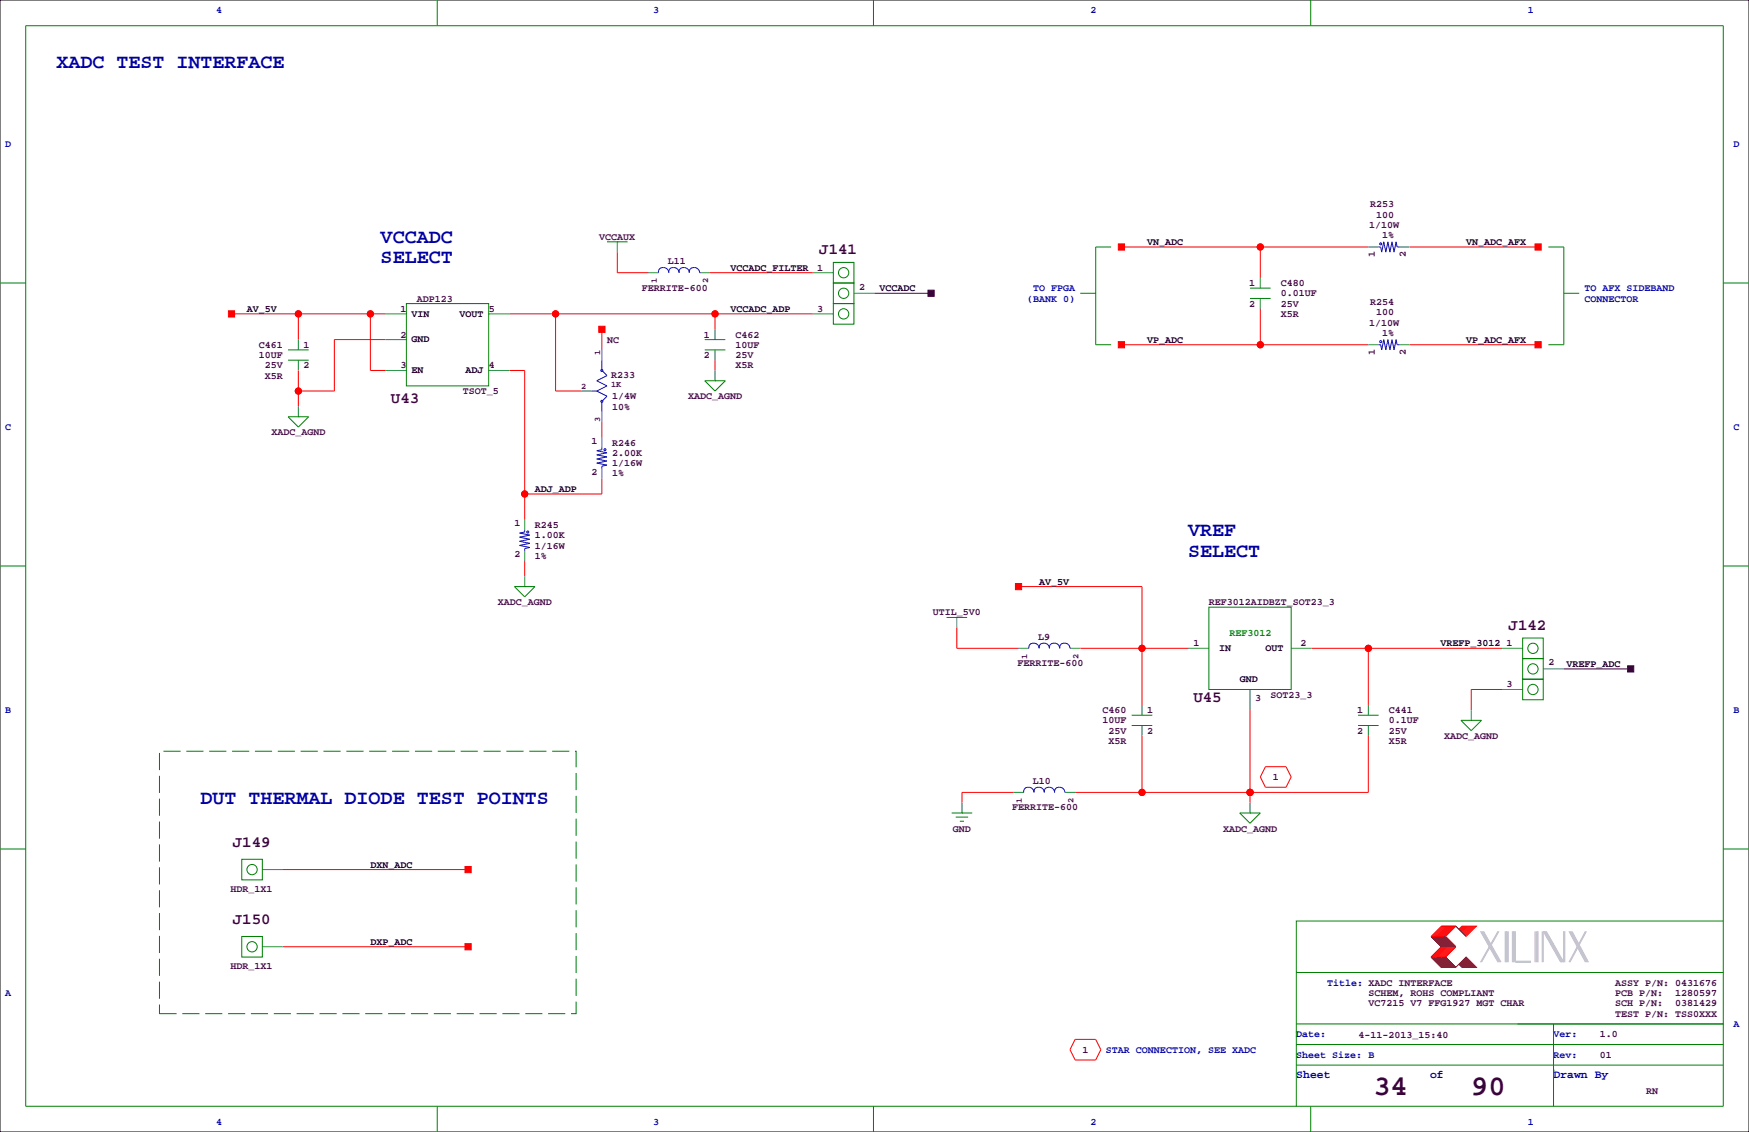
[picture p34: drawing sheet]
<svg xmlns="http://www.w3.org/2000/svg" width="432mm" height="279mm" viewBox="0 0 432 279" stroke-linecap="round" stroke-linejoin="round" font-family="sans-serif">
<defs><g id="words">
<g font-size="7.1" fill="#400040">
<text x="339.1" y="270.3">34</text>
<text x="363.2" y="270.3">90</text>
</g>
<g font-size="4.9" fill="#0000a0">
<text x="14" y="16.8">XADC TEST INTERFACE</text>
<text x="94" y="60">VCCADC</text>
<text x="94" y="65">SELECT</text>
<text x="293.4" y="137.4">SELECT</text>
<text x="293.4" y="132.3">VREF</text>
<text x="49.5" y="198.4">DUT THERMAL DIODE TEST POINTS</text>
</g>
<g font-size="3.9" fill="#400040">
<text x="202.3" y="62.7">J141</text>
<text x="96.5" y="99.5">U43</text>
<text x="372.4" y="155.4">J142</text>
<text x="294.6" y="173.2">U45</text>
<text x="57.5" y="209">J149</text>
<text x="57.5" y="228.1">J150</text>
</g>
<g font-size="2.8" fill="#0000a0">
<text x="320" y="266.1">Sheet</text>
<text x="353.1" y="266.1">of</text>
<text x="383.5" y="266.1">Drawn By</text>
</g>
<g font-size="2.5" fill="#0000a0">
<text x="53.3" y="3.3">4</text>
<text x="161.3" y="3.3">3</text>
<text x="269.2" y="3.3">2</text>
<text x="377.2" y="3.3">1</text>
<text x="1.3" y="36.3">D</text>
<text x="428" y="36.3">D</text>
<text x="255.1" y="71.9">TO FPGA</text>
<text x="391.2" y="71.9">TO AFX SIDEBAND</text>
<text x="253.6" y="74.4">(BANK 0)</text>
<text x="391.2" y="74.4">CONNECTOR</text>
<text x="1.3" y="106.2">C</text>
<text x="428" y="106.2">C</text>
<text x="1.3" y="176">B</text>
<text x="428" y="176">B</text>
<text x="1.3" y="245.9">A</text>
<text x="327.7" y="243.3">Title: XADC INTERFACE</text>
<text x="320" y="256">Date:</text>
<text x="383.5" y="256">Ver:</text>
<text x="428" y="253.5">A</text>
<text x="273.1" y="259.8">STAR CONNECTION, SEE XADC</text>
<text x="320" y="261.1">Sheet Size: B</text>
<text x="383.5" y="261.1">Rev:</text>
<text x="53.3" y="277.6">4</text>
<text x="161.3" y="277.6">3</text>
<text x="269.2" y="277.6">2</text>
<text x="377.2" y="277.6">1</text>
</g>
<g font-size="2.5" fill="#400040">
<text x="338.2" y="51.1">R253</text>
<text x="339.7" y="53.7">100</text>
<text x="148" y="59.2">VCCAUX</text>
<text x="338" y="56.2">1/10W</text>
<text x="341.2" y="58.8">1%</text>
<text x="164.8" y="65.3">L11</text>
<text x="339.4" y="63.5" transform="rotate(-90 339.4 63.5)">1</text>
<text x="347.1" y="63.5" transform="rotate(-90 347.1 63.5)">2</text>
<text x="158.5" y="71.7">FERRITE-600</text>
<text x="201.7" y="66.8">1</text>
<text x="212.1" y="71.5">2</text>
<text x="308.4" y="70.6">1</text>
<text x="316.2" y="70.6">C480</text>
<text x="98.8" y="77">1</text>
<text x="102.9" y="74.4">ADP123</text>
<text x="120.6" y="77">5</text>
<text x="201.7" y="77">3</text>
<text x="308.4" y="75.7">2</text>
<text x="316.2" y="73.2">0.01UF</text>
<text x="316.2" y="75.7">25V</text>
<text x="338.2" y="75.3">R254</text>
<text x="339.7" y="77.8">100</text>
<text x="98.8" y="83.3">2</text>
<text x="173.8" y="83.3">1</text>
<text x="181.6" y="83.3">C462</text>
<text x="316.2" y="78.2">X5R</text>
<text x="338" y="80.4">1/10W</text>
<text x="341.2" y="82.9">1%</text>
<text x="63.9" y="85.9">C461</text>
<text x="63.9" y="88.4">10UF</text>
<text x="74.9" y="85.9">1</text>
<text x="149.9" y="84.6">NC</text>
<text x="173.8" y="88.4">2</text>
<text x="181.6" y="85.9">10UF</text>
<text x="181.6" y="88.4">25V</text>
<text x="339.4" y="87.6" transform="rotate(-90 339.4 87.6)">1</text>
<text x="347.1" y="87.6" transform="rotate(-90 347.1 87.6)">2</text>
<text x="65.4" y="90.9">25V</text>
<text x="65.4" y="93.5">X5R</text>
<text x="74.9" y="90.9">2</text>
<text x="98.8" y="90.9">3</text>
<text x="120.6" y="90.9">4</text>
<text x="150.9" y="93.2">R233</text>
<text x="181.6" y="90.9">X5R</text>
<text x="114.3" y="97.3">TSOT_5</text>
<text x="151.1" y="98.6">1/4W</text>
<text x="151.1" y="101.1">10%</text>
<text x="169.9" y="98.6">XADC_AGND</text>
<text x="67" y="107.4">XADC_AGND</text>
<text x="146" y="109.6">1</text>
<text x="151.1" y="110">R246</text>
<text x="151.1" y="112.5">2.00K</text>
<text x="146" y="117.2">2</text>
<text x="151.1" y="115.1">1/16W</text>
<text x="151.1" y="117.6">1%</text>
<text x="127" y="129.9">1</text>
<text x="132.1" y="130.3">R245</text>
<text x="127" y="137.5">2</text>
<text x="132.1" y="132.8">1.00K</text>
<text x="132.1" y="135.4">1/16W</text>
<text x="132.1" y="137.9">1%</text>
<text x="122.9" y="149.4">XADC_AGND</text>
<text x="298.5" y="149.4">REF3012AIDBZT_SOT23_3</text>
<text x="230.3" y="151.9">UTIL_5V0</text>
<text x="256.3" y="158">L9</text>
<text x="294.6" y="159.5">1</text>
<text x="321.1" y="159.5">2</text>
<text x="371.9" y="159.5">1</text>
<text x="251.2" y="164.4">FERRITE-600</text>
<text x="382.3" y="164.2">2</text>
<text x="309.9" y="173.1">3</text>
<text x="313.7" y="172.2">SOT23_3</text>
<text x="371.9" y="169.7">3</text>
<text x="272.2" y="176">C460</text>
<text x="272.2" y="178.6">10UF</text>
<text x="283.2" y="176">1</text>
<text x="335.1" y="176">1</text>
<text x="342.9" y="176">C441</text>
<text x="342.9" y="178.6">0.1UF</text>
<text x="273.7" y="181.1">25V</text>
<text x="273.7" y="183.6">X5R</text>
<text x="283.2" y="181.1">2</text>
<text x="335.1" y="181.1">2</text>
<text x="342.9" y="181.1">25V</text>
<text x="342.9" y="183.6">X5R</text>
<text x="356.6" y="182.4">XADC_AGND</text>
<text x="255" y="193.6">L10</text>
<text x="314.2" y="192.5">1</text>
<text x="249.9" y="200">FERRITE-600</text>
<text x="235.3" y="205.2">GND</text>
<text x="301.9" y="205.2">XADC_AGND</text>
<text x="56.9" y="220.1">HDR_1X1</text>
<text x="56.9" y="239.1">HDR_1X1</text>
<text x="337.8" y="245.9">SCHEM, ROHS COMPLIANT</text>
<text x="398.8" y="243.3">ASSY P/N: 0431676</text>
<text x="398.8" y="245.9">PCB P/N:</text>
<text x="413.6" y="245.9">1280597</text>
<text x="337.8" y="248.4">VC7215 V7 FFG1927 MGT CHAR</text>
<text x="398.8" y="248.4">SCH P/N:</text>
<text x="398.8" y="251">TEST P/N: TSS0XXX</text>
<text x="413.6" y="248.4">0381429</text>
<text x="335.4" y="256.3">4-11-2013_15:40</text>
<text x="395" y="256">1.0</text>
<text x="267.2" y="259.8">1</text>
<text x="395" y="261.1">01</text>
<text x="406.4" y="270">RN</text>
</g>
<g font-size="2.5">
<text x="283.2" y="60.5">VN_ADC</text>
<text x="361.9" y="60.5">VN_ADC_AFX</text>
<text x="180.3" y="66.8">VCCADC_FILTER</text>
<text x="217.2" y="71.9">VCCADC</text>
<text x="61" y="77">AV_5V</text>
<text x="180.3" y="77">VCCADC_ADP</text>
<text x="101.6" y="78.2">VIN</text>
<text x="113.5" y="78.2">VOUT</text>
<text x="101.6" y="84.5">GND</text>
<text x="283.2" y="84.6">VP_ADC</text>
<text x="361.9" y="84.6">VP_ADC_AFX</text>
<text x="101.6" y="92.1">EN</text>
<text x="114.9" y="92.1">ADJ</text>
<text x="132.1" y="121.4">ADJ_ADP</text>
<text x="256.5" y="144.3">AV_5V</text>
<text x="301" y="160.8">IN</text>
<text x="312.4" y="160.8">OUT</text>
<text x="355.6" y="159.5">VREFP_3012</text>
<text x="386.7" y="164.6">VREFP_ADC</text>
<text x="306.1" y="168.4">GND</text>
<text x="91.4" y="214.1">DXN_ADC</text>
<text x="91.4" y="233.2">DXP_ADC</text>
</g>
<text font-size="2.5" fill="#008000" x="303.5" y="157">REF3012</text>
<g font-size="2.1" fill="#400040">
<text x="162.1" y="69.8" transform="rotate(-90 162.1 69.8)">1</text>
<text x="174.8" y="69.8" transform="rotate(-90 174.8 69.8)">2</text>
<text x="148.2" y="87.6" transform="rotate(-90 148.2 87.6)">1</text>
<text x="150.9" y="95.6">1K</text>
<text x="143.5" y="96.1">2</text>
<text x="148.2" y="104.1" transform="rotate(-90 148.2 104.1)">3</text>
<text x="253.6" y="162.6" transform="rotate(-90 253.6 162.6)">1</text>
<text x="266.3" y="162.6" transform="rotate(-90 266.3 162.6)">2</text>
<text x="252.3" y="198.1" transform="rotate(-90 252.3 198.1)">1</text>
<text x="265" y="198.1" transform="rotate(-90 265 198.1)">2</text>
</g>
</g></defs>
<path d="M0 0h431.8v279.4h-431.8z" fill="none" stroke="#000" stroke-width=".25"/>
<g fill="none" stroke="#f00" stroke-width=".25">
<path d="M57.1 77.5h38.1M73.7 77.5v6.3M91.4 77.5v13.9h3.8M125.7 77.5h75M137.2 77.5v19h6.3M152.4 62.2v5.1h7.6M175.3 67.3h25.4M176.5 77.5v3.8M276.9 61h60.9M311.1 61v7.6M311.1 76.2v8.9M348 61h31.7"/>
<path d="M73.7 91.4v8.9M95.2 83.8h-12.7v12.7h-8.8M125.7 91.4h3.8v36.9M148.6 81.3v5.1M176.5 88.9v2.5M276.9 85.1h60.9M348 85.1h31.7M148.6 104.1v3.8M148.6 118.1v3.8h-19.1M129.5 138.4v3.8M236.2 154.9v5.1h15.3M251.5 144.8h30.4v29.2"/>
<path d="M266.7 160h26.7M308.6 175.3v22.8M323.8 160h47M337.8 160v14M370.8 170.2h-7.6v5.1M250.2 195.6h-12.7v2.5M281.9 181.6v14M308.6 195.6h.1M312.4 189.2h5.1l1.3 2.6-1.3 2.5h-5.1l-1.3-2.5zM337.8 181.6v14h-72.4M69.8 214.6h45.8M69.8 233.7h45.8"/>
<path d="M355.9 233.7l-2.6 2.5h3.6l2.5-2.5M355.9 228.6h3.5l-2.5 2.5h-3.6zM356.1 233.7l-2.5 2.5M356.1 228.6l-2.5 2.5M356.4 233.7l-2.6 2.5M356.4 228.6l-2.6 2.5M356.6 233.7l-2.5 2.5M356.6 228.6l-2.5 2.5M356.9 233.7l-2.6 2.5M356.9 228.6l-2.6 2.5M357.1 233.7l-2.5 2.5M357.1 228.6l-2.5 2.5"/>
<path d="M357.4 233.7l-2.6 2.5M357.4 228.6l-2.6 2.5M357.6 233.7l-2.5 2.5M357.6 228.6l-2.5 2.5M357.9 233.7l-2.6 2.5M357.9 228.6l-2.6 2.5M358.1 233.7l-2.5 2.5M358.1 228.6l-2.5 2.5M358.4 233.7l-2.5 2.5M358.4 228.6l-2.5 2.5M358.6 233.7l-2.5 2.5M358.6 228.6l-2.5 2.5"/>
<path d="M358.9 233.7l-2.5 2.5M358.9 228.6l-2.5 2.5M359.2 233.7l-2.6 2.5M359.2 228.6l-2.6 2.5M360.2 229.4l.7-.8h3.6l-2.6 2.5M361.2 228.6l-.8 .8M361.4 228.6l-1 1M361.7 228.6l-1 1M361.9 228.6l-1.2 1.3M362.2 228.6l-1.3 1.3M362.5 228.6l-1.6 1.5M362.7 228.6l-1.5 1.5"/>
<path d="M363 228.6l-1.8 1.8M363.2 228.6l-1.8 1.8M363.5 228.6l-2.1 2M363.7 228.6l-2 2M364 228.6l-2.3 2.3M364.2 228.6l-2.3 2.3M265.4 256.5h5.1l1.3 2.6-1.3 2.5h-5.1l-1.2-2.5z"/>
<circle cx="73.7" cy="77.5" r=".76"/>
<circle cx="91.4" cy="77.5" r=".76"/>
<circle cx="137.2" cy="77.5" r=".76"/>
<circle cx="176.5" cy="77.5" r=".76"/>
<circle cx="311.2" cy="61" r=".76"/>
<circle cx="73.7" cy="96.5" r=".76"/>
<circle cx="311.2" cy="85.1" r=".76"/>
<circle cx="129.5" cy="121.9" r=".76"/>
<circle cx="281.9" cy="160" r=".76"/>
<circle cx="337.8" cy="160" r=".76"/>
<circle cx="281.9" cy="195.6" r=".76"/>
<circle cx="308.6" cy="195.6" r=".76"/>
</g>
<g fill="#f00" stroke="#f00" stroke-width=".25">
<path d="M56.4 76.7h1.5v1.5h-1.5z" fill-rule="evenodd"/>
<path d="M276.1 84.3h1.5v1.6h-1.5z" fill-rule="evenodd"/>
<path d="M276.1 60.2h1.5v1.5h-1.5z" fill-rule="evenodd"/>
<path d="M379 84.3h1.5v1.6h-1.5z" fill-rule="evenodd"/>
<path d="M379 60.2h1.5v1.5h-1.5z" fill-rule="evenodd"/>
<path d="M114.8 232.9h1.5v1.5h-1.5z" fill-rule="evenodd"/>
<path d="M114.8 213.9h1.5v1.5h-1.5z" fill-rule="evenodd"/>
<path d="M147.8 80.5h1.6v1.5h-1.6z" fill-rule="evenodd"/>
<path d="M250.7 144h1.5v1.5h-1.5z" fill-rule="evenodd"/>
<circle cx="281.9" cy="195.6" r=".76"/>
<circle cx="308.6" cy="195.6" r=".76"/>
<circle cx="337.8" cy="160" r=".76"/>
<circle cx="73.7" cy="77.5" r=".76"/>
<circle cx="91.4" cy="77.5" r=".76"/>
<circle cx="73.7" cy="96.5" r=".76"/>
<circle cx="176.5" cy="77.5" r=".76"/>
<circle cx="137.2" cy="77.5" r=".76"/>
<circle cx="129.5" cy="121.9" r=".76"/>
<circle cx="311.2" cy="85.1" r=".76"/>
<circle cx="311.2" cy="61" r=".76"/>
<circle cx="281.9" cy="160" r=".76"/>
</g>
<g fill="none" stroke="#008080" stroke-width=".25">
<path d="M152.4 59.7v2.5M95.2 77.5h5.1M120.6 77.5h5.1M160 67.3h2.6M172.7 67.3h2.6M200.7 67.3h5M200.7 77.5h5M210.8 72.4h5.1M311.1 68.6v2.5M311.1 73.7v2.5M337.8 61h2.6M345.4 61h2.6"/>
<path d="M73.7 83.8v2.6M73.7 88.9v2.5M95.2 83.8h5.1M95.2 91.4h5.1M120.6 91.4h5.1M143.5 96.5h2.5M148.6 86.4v2.5M176.5 81.3v2.5M176.5 86.4v2.5M176.5 91.4v2.6M337.8 85.1h2.6M345.4 85.1h2.6"/>
<path d="M73.7 100.3v2.6M148.6 101.6v2.5M148.6 107.9v2.6M148.6 115.6v2.5M129.5 128.3v2.5M129.5 135.9v2.5M129.5 142.2v2.6M236.2 152.4v2.5M251.5 160h2.5M264.2 160h2.5M281.9 174v2.5M281.9 179.1v2.5"/>
<path d="M293.4 160h5M308.6 170.2v5.1M318.8 160h5M337.8 174v2.5M337.8 179.1v2.5M363.2 175.3v2.5M370.8 160h5.1M370.8 170.2h5.1M381 165.1h5.1M237.5 198.1v2.6M250.2 195.6h2.5M262.9 195.6h2.5"/>
<path d="M308.6 198.1v2.6M64.8 214.6h5M64.8 233.7h5"/>
</g>
<g fill="none" stroke="#008000" stroke-width=".25">
<path d="M6.3 6.4h419.1v266.6h-419.1zM107.9 0v6.4M215.6 0v6.4M323.6 0v6.4M149.9 59.7h5M152.4 59.7h.1M0 69.8h6.3M100.3 74.9h20.3v20.3h-20.3zM205.7 64.8h5.1v5h-5.1zM205.7 69.8h5.1v5.1h-5.1zM205.7 74.9h5.1v5.1h-5.1zM266.7 72.4h3.8"/>
<path d="M274.3 61h-3.8v24.1h3.8M308.6 73.7h5.1M308.6 71.1h5.1M382.3 61h3.8v24.1h-3.8M386.1 72.4h3.8M425.4 69.8h6.4M71.1 88.9h5.1M71.1 86.4h5.1M174 86.4h5.1M174 94h5.1l-2.6 2.5zM174 83.8h5.1M176.5 94h.1"/>
<path d="M71.1 102.9h5.1l-2.5 2.5zM73.7 102.9h.1M0 139.7h6.3M425.4 139.7h6.4M127 144.8h5.1l-2.6 2.5zM129.5 144.8h.1M233.7 152.4h5.1M236.2 152.4h.1M298.4 149.9h20.4v20.3h-20.4zM375.9 157.5h5.1v5.1h-5.1zM279.4 179.1h5.1M279.4 176.5h5.1"/>
<path d="M335.3 179.1h5.1M335.3 176.5h5.1M360.7 177.8h5.1l-2.6 2.5zM363.2 177.8h.1M375.9 162.6h5.1v5h-5.1zM375.9 167.6h5.1v5.1h-5.1zM0 209.5h6.3M59.7 212.1h5.1v5.1h-5.1zM234.9 200.7h5.1M236 201.7h3M237 202.7h1M237.5 200.7h.1"/>
<path d="M306.1 200.7h5l-2.5 2.5zM308.6 200.7h.1M425.4 209.5h6.4M59.7 231.1h5.1v5.1h-5.1zM425.4 227.3h-105.4v35.6M320 257.8h105.4M320 252.7h105.4M320 240h105.4M383.5 252.7v20.3M107.9 273v6.4M215.6 273v6.4M320 262.9v10.1"/>
<path d="M320 262.9h105.4M323.6 273v6.4M383.5 264.2h.1"/>
<circle cx="208.3" cy="72.4" r="1.27"/>
<circle cx="208.3" cy="67.3" r="1.27"/>
<circle cx="208.3" cy="77.5" r="1.27"/>
<circle cx="378.5" cy="160" r="1.27"/>
<circle cx="378.5" cy="170.2" r="1.27"/>
<circle cx="378.5" cy="165.1" r="1.27"/>
<circle cx="62.2" cy="214.6" r="1.27"/>
<circle cx="62.2" cy="233.7" r="1.27"/>
</g>
<g fill="none" stroke="#800000" stroke-width=".25">
<path d="M353.3 236.2l2.6 2.6h3.5M353.3 231.1l2.6 2.6M353.6 231.1l2.5 2.6M353.6 236.2l2.5 2.6M353.8 231.1l2.6 2.6M353.8 236.2l2.6 2.6M354.1 231.1l2.5 2.6M354.1 236.2l2.5 2.6M354.3 231.1l2.6 2.6M354.3 236.2l2.6 2.6M354.6 231.1l2.5 2.6M354.6 236.2l2.5 2.6"/>
<path d="M354.8 231.1l2.6 2.6M354.8 236.2l2.6 2.6M355.1 231.1l2.5 2.6M355.1 236.2l2.5 2.6M355.3 231.1l2.6 2.6M355.3 236.2l2.6 2.6M355.6 231.1l2.5 2.6M355.6 236.2l2.5 2.6M355.9 231.1l2.5 2.6M355.9 236.2l2.5 2.6M356.1 231.1l2.5 2.6M356.1 236.2l2.5 2.6"/>
<path d="M356.4 231.1l2.5 2.6M356.4 236.2l2.5 2.6M356.6 231.1l2.6 2.6M356.6 236.2l2.6 2.6M356.9 231.1l2.5 2.6M356.9 236.2l2.5 2.6M359.4 228.6l2.5 2.5M360.2 238l.7 .8h3.6l-2.6-2.6-2.5 2.6M360.4 237.7l1 1.1M360.4 238l.8 .8M360.7 237.5l1.2 1.3M360.7 237.7l1 1.1"/>
<path d="M360.9 237.2l1.6 1.6M360.9 237.5l1.3 1.3M361.2 237l1.8 1.8M361.2 237.2l1.5 1.6M361.4 236.7l2.1 2.1M361.4 237l1.8 1.8M361.7 236.5l2.3 2.3M361.7 236.7l2 2.1M361.9 236.5l2.3 2.3"/>
</g>
<g fill="none" stroke="#c0c0c0" stroke-width=".25">
<path d="M365.5 229.9l4.3 7.6M365.8 229.9l4.3 7.6M366 229.9l4.3 7.6M366.3 229.9l4.3 7.6M369.8 229.9l-4.3 7.6M370.1 229.9l-4.3 7.6M371.6 229.9v7.6M371.9 229.9v7.6M372.1 229.9v7.6M372.4 229.9v7.6M373.4 229.9v7.6M373.6 229.9v7.6"/>
<path d="M373.9 229.9v7.6M374.1 229.9v7.6h3.9M374.1 237.2h3.9M379 229.9v7.6M379.2 229.9v7.6M379.5 229.9v7.6M379.7 229.9v7.6M380.7 229.9v7.6M381 237.5v-7.6l4.3 7.6M381.3 229.9l4.3 7.6M381.5 229.9l4.3 7.6M381.8 229.9l4.3 7.6v-7.6"/>
<path d="M386.3 229.9v7.6M387.3 229.9l4.1 7.6M387.6 229.9l4.1 7.6M387.9 229.9l4 7.6M388.1 229.9l4.1 7.6M391.4 229.9l-4.1 7.6M391.7 229.9l-4.1 7.6"/>
</g>
<g fill="none" stroke="#00f" stroke-width=".25">
<path d="M162.6 67.3a1.26 1.26 0 0 1 1.2-1.3 1.26 1.26 0 0 1 1.3 1.3M166.4 66.1a1.02 1.02 0 0 0-1.3 1.2M166.4 66a1.27 1.27 0 0 1 1.2 1.3M167.7 67.3a1.26 1.26 0 0 1 1.2-1.3 1.26 1.26 0 0 1 1.3 1.3M170.2 67.3a1.26 1.26 0 0 1 1.3-1.3 1.26 1.26 0 0 1 1.2 1.3M340.4 61h.5l.2 1.2 .5-2.5 .5 2.5 .5-2.5 .6 2.5 .5-2.5 .5 2.5 .5-2.5 .2 1.3h.5M146 96.5h1.3M147.3 96.5l2.6 1.3-1.3 1.3v2.5M148.6 88.9v2.5l1.3 1.3-2.6 1.3 2.6 1.2-2.6 1.3M340.4 85.1h.5l.2 1.3 .5-2.6 .5 2.6 .5-2.6 .6 2.6 .5-2.6 .5 2.6 .5-2.6 .2 1.3h.5M148.6 110.5v.5l-1.3 .3 2.6 .5-2.6 .5 2.6 .5-2.6 .5 2.6 .5-2.6 .5 2.6 .5-1.3 .3v.5M129.5 130.8v.5l-1.2 .3 2.5 .5-2.5 .5 2.5 .5-2.5 .5 2.5 .5-2.5 .5 2.5 .5-1.3 .3v.5"/>
<path d="M255.3 158.8a1.02 1.02 0 0 0-1.3 1.2M255.3 158.8a1.27 1.27 0 0 1 1.2 1.2M257.8 158.8a1.02 1.02 0 0 0-1.2 1.2M257.8 158.8a1.27 1.27 0 0 1 1.3 1.2 1.05 1.05 0 0 1 1.2-1.2M260.3 158.8a1.27 1.27 0 0 1 1.3 1.2 1.05 1.05 0 0 1 1.3-1.2M262.9 158.8a1.27 1.27 0 0 1 1.3 1.2M254 194.3a1.02 1.02 0 0 0-1.2 1.3M254 194.3a1.27 1.27 0 0 1 1.3 1.3 1.05 1.05 0 0 1 1.2-1.3M256.5 194.3a1.27 1.27 0 0 1 1.3 1.3M259.1 194.3a1.02 1.02 0 0 0-1.3 1.3M259.1 194.3a1.27 1.27 0 0 1 1.2 1.3M261.6 194.3a1.02 1.02 0 0 0-1.2 1.3"/>
<path d="M261.6 194.3a1.27 1.27 0 0 1 1.3 1.3"/>
<circle cx="340.9" cy="60.2" r=".25"/>
<circle cx="148.6" cy="91.4" r=".25"/>
<circle cx="148.6" cy="99.1" r=".25"/>
<circle cx="340.9" cy="84.3" r=".25"/>
<circle cx="149.4" cy="111" r=".25"/>
<circle cx="130.3" cy="131.3" r=".25"/>
</g>
<path d="M215.9 72.4h14M386.1 165.1h16.5" fill="none" stroke="#400040" stroke-width=".25"/>
<g fill="#400040" stroke="#400040" stroke-width=".25">
<path d="M229.1 71.6h1.5v1.6h-1.5z" fill-rule="evenodd"/>
<path d="M401.8 164.3h1.6v1.6h-1.6z" fill-rule="evenodd"/>
</g>
<path d="M39.4 185.4h102.8v64.8h-102.8z" fill="none" stroke="#008000" stroke-width=".25" stroke-dasharray="4.2 1.4" stroke-linecap="butt"/>
<use href="#words"/>
</svg>
